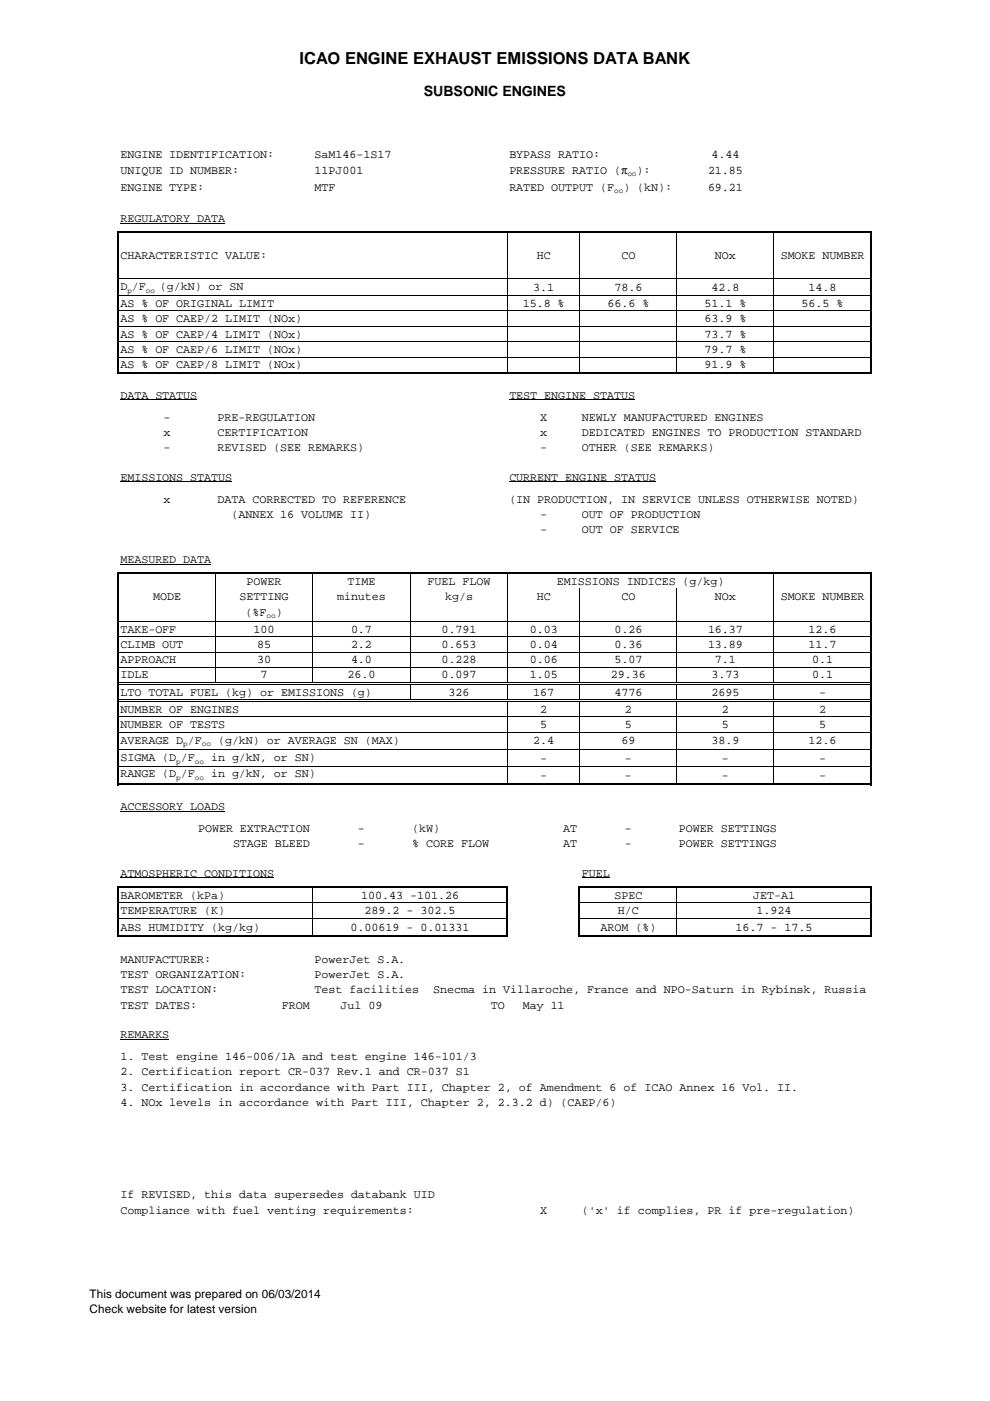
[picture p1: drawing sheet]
<svg xmlns="http://www.w3.org/2000/svg" width="210mm" height="297mm" viewBox="0 0 210 297" stroke-linecap="round" stroke-linejoin="round" font-family="sans-serif">
<defs><g id="words">
<text font-size="3.5" x="63.5" y="13.5">ICAO ENGINE EXHAUST EMISSIONS DATA BANK</text>
<text font-size="3" x="89.9" y="20.4">SUBSONIC ENGINES</text>
<g font-size="2.5">
<text x="25.5" y="33.5">ENGINE IDENTIFICATION:</text>
<text x="66.7" y="33.5">SaM146-1S17</text>
<text x="108" y="33.5">BYPASS RATIO:</text>
<text x="150.9" y="33.5">4.44</text>
<text x="25.5" y="40.6">ENGINE TYPE:</text>
<text x="25.5" y="36.9">UNIQUE ID NUMBER:</text>
<text x="66.7" y="40.6">MTF</text>
<text x="66.7" y="36.9">11PJ001</text>
<text x="108" y="40.5">RATED OUTPUT (F</text>
<text x="108" y="36.9">PRESSURE RATIO (π</text>
<text x="132.2" y="40.5">) (kN):</text>
<text x="135" y="36.9">):</text>
<text x="150.1" y="36.9">21.85</text>
<text x="150.1" y="40.6">69.21</text>
<text x="25.5" y="47">REGULATORY DATA</text>
<text x="25.5" y="54.9">CHARACTERISTIC VALUE:</text>
<text x="113.8" y="54.9">HC</text>
<text x="131.8" y="54.9">CO</text>
<text x="151.6" y="54.9">NOx</text>
<text x="165.5" y="54.9">SMOKE NUMBER</text>
<text x="25.5" y="61.6">D /F</text>
<text x="25.5" y="65.1">AS % OF ORIGINAL LIMIT</text>
<text x="33.9" y="61.6">(g/kN) or SN</text>
<text x="110.8" y="65.1">15.8 %</text>
<text x="113.1" y="61.6">3.1</text>
<text x="128.8" y="65.1">66.6 %</text>
<text x="130.3" y="61.6">78.6</text>
<text x="149.4" y="65.1">51.1 %</text>
<text x="150.9" y="61.6">42.8</text>
<text x="170" y="65.1">56.5 %</text>
<text x="171.4" y="61.6">14.8</text>
<text x="25.5" y="68.3">AS % OF CAEP/2 LIMIT (NOx)</text>
<text x="25.5" y="71.6">AS % OF CAEP/4 LIMIT (NOx)</text>
<text x="149.4" y="68.3">63.9 %</text>
<text x="149.4" y="71.6">73.7 %</text>
<text x="25.5" y="74.8">AS % OF CAEP/6 LIMIT (NOx)</text>
<text x="149.4" y="74.8">79.7 %</text>
<text x="25.5" y="78.1">AS % OF CAEP/8 LIMIT (NOx)</text>
<text x="149.4" y="78.1">91.9 %</text>
<text x="25.5" y="84.5">DATA STATUS</text>
<text x="34.7" y="89.2">-</text>
<text x="46.1" y="89.2">PRE-REGULATION</text>
<text x="108" y="84.5">TEST ENGINE STATUS</text>
<text x="114.6" y="89.2">X</text>
<text x="123.4" y="89.2">NEWLY MANUFACTURED ENGINES</text>
<text x="34.7" y="92.4">x</text>
<text x="34.7" y="95.7">-</text>
<text x="46.1" y="92.4">CERTIFICATION</text>
<text x="46.1" y="95.7">REVISED (SEE REMARKS)</text>
<text x="114.6" y="92.4">x</text>
<text x="114.6" y="95.7">-</text>
<text x="123.4" y="92.4">DEDICATED ENGINES TO PRODUCTION STANDARD</text>
<text x="123.4" y="95.7">OTHER (SEE REMARKS)</text>
<text x="25.5" y="101.9">EMISSIONS STATUS</text>
<text x="108" y="101.9">CURRENT ENGINE STATUS</text>
<text x="34.7" y="106.6">x</text>
<text x="46.1" y="106.6">DATA CORRECTED TO REFERENCE</text>
<text x="108" y="106.6">(IN PRODUCTION, IN SERVICE UNLESS OTHERWISE NOTED)</text>
<text x="49.1" y="109.8">(ANNEX 16 VOLUME II)</text>
<text x="114.6" y="113.1">-</text>
<text x="114.6" y="109.8">-</text>
<text x="123.4" y="113.1">OUT OF SERVICE</text>
<text x="123.4" y="109.8">OUT OF PRODUCTION</text>
<text x="25.5" y="119.3">MEASURED DATA</text>
<text x="52.3" y="124">POWER</text>
<text x="73.7" y="124">TIME</text>
<text x="90.6" y="124">FUEL FLOW</text>
<text x="118.1" y="124">EMISSIONS INDICES (g/kg)</text>
<text x="32.5" y="127.2">MODE</text>
<text x="50.8" y="127.2">SETTING</text>
<text x="52.1" y="130.6">(%F</text>
<text x="58.5" y="130.6">)</text>
<text x="71.5" y="127.2">minutes</text>
<text x="94.4" y="127.2">kg/s</text>
<text x="113.8" y="127.2">HC</text>
<text x="131.8" y="127.2">CO</text>
<text x="151.6" y="127.2">NOx</text>
<text x="165.5" y="127.2">SMOKE NUMBER</text>
<text x="25.5" y="134.1">TAKE-OFF</text>
<text x="25.5" y="137.4">CLIMB OUT</text>
<text x="53.8" y="134.1">100</text>
<text x="54.5" y="137.4">85</text>
<text x="74.4" y="134.1">0.7</text>
<text x="74.4" y="137.4">2.2</text>
<text x="93.6" y="134.1">0.791</text>
<text x="93.6" y="137.4">0.653</text>
<text x="112.3" y="134.1">0.03</text>
<text x="112.3" y="137.4">0.04</text>
<text x="130.3" y="134.1">0.26</text>
<text x="130.3" y="137.4">0.36</text>
<text x="150.1" y="134.1">16.37</text>
<text x="150.1" y="137.4">13.89</text>
<text x="171.4" y="134.1">12.6</text>
<text x="171.4" y="137.4">11.7</text>
<text x="25.5" y="140.6">APPROACH</text>
<text x="25.5" y="143.8">IDLE</text>
<text x="54.5" y="140.6">30</text>
<text x="55.2" y="143.8">7</text>
<text x="73.7" y="143.8">26.0</text>
<text x="74.4" y="140.6">4.0</text>
<text x="93.6" y="140.6">0.228</text>
<text x="93.6" y="143.8">0.097</text>
<text x="112.3" y="140.6">0.06</text>
<text x="112.3" y="143.8">1.05</text>
<text x="129.5" y="143.8">29.36</text>
<text x="130.3" y="140.6">5.07</text>
<text x="150.9" y="143.8">3.73</text>
<text x="151.6" y="140.6">7.1</text>
<text x="172.2" y="140.6">0.1</text>
<text x="172.2" y="143.8">0.1</text>
<text x="25.5" y="147.5">LTO TOTAL FUEL (kg) or EMISSIONS (g)</text>
<text x="95.1" y="147.5">326</text>
<text x="113.1" y="147.5">167</text>
<text x="130.3" y="147.5">4776</text>
<text x="150.9" y="147.5">2695</text>
<text x="173.7" y="147.5">-</text>
<text x="25.5" y="151.1">NUMBER OF ENGINES</text>
<text x="25.5" y="154.4">NUMBER OF TESTS</text>
<text x="114.6" y="151.1">2</text>
<text x="114.6" y="154.4">5</text>
<text x="132.5" y="151.1">2</text>
<text x="132.5" y="154.4">5</text>
<text x="153.1" y="151.1">2</text>
<text x="153.1" y="154.4">5</text>
<text x="173.7" y="151.1">2</text>
<text x="173.7" y="154.4">5</text>
<text x="25.5" y="161.4">SIGMA (D /F</text>
<text x="25.5" y="157.8">AVERAGE D /F</text>
<text x="44.7" y="161.4">in g/kN, or SN)</text>
<text x="46.2" y="157.8">(g/kN) or AVERAGE SN (MAX)</text>
<text x="113.1" y="157.8">2.4</text>
<text x="114.6" y="161.5">-</text>
<text x="131.8" y="157.8">69</text>
<text x="132.5" y="161.5">-</text>
<text x="150.9" y="157.8">38.9</text>
<text x="153.1" y="161.5">-</text>
<text x="171.4" y="157.8">12.6</text>
<text x="173.7" y="161.5">-</text>
<text x="25.5" y="164.8">RANGE (D /F</text>
<text x="44.7" y="164.8">in g/kN, or SN)</text>
<text x="114.6" y="165.1">-</text>
<text x="132.5" y="165.1">-</text>
<text x="153.1" y="165.1">-</text>
<text x="173.7" y="165.1">-</text>
<text x="25.5" y="171.7">ACCESSORY LOADS</text>
<text x="42" y="176.4">POWER EXTRACTION</text>
<text x="49.4" y="179.6">STAGE BLEED</text>
<text x="75.9" y="176.4">-</text>
<text x="75.9" y="179.6">-</text>
<text x="87.4" y="176.4">(kW)</text>
<text x="87.4" y="179.6">% CORE FLOW</text>
<text x="119.4" y="176.4">AT</text>
<text x="119.4" y="179.6">AT</text>
<text x="132.5" y="176.4">-</text>
<text x="132.5" y="179.6">-</text>
<text x="143.9" y="176.4">POWER SETTINGS</text>
<text x="143.9" y="179.6">POWER SETTINGS</text>
<text x="25.5" y="185.8">ATMOSPHERIC CONDITIONS</text>
<text x="123.4" y="185.8">FUEL</text>
<text x="25.5" y="190.5">BAROMETER (kPa)</text>
<text x="76.6" y="190.5">100.43 -101.26</text>
<text x="130.3" y="190.5">SPEC</text>
<text x="159.7" y="190.5">JET-A1</text>
<text x="25.5" y="193.7">TEMPERATURE (K)</text>
<text x="25.5" y="197.4">ABS HUMIDITY (kg/kg)</text>
<text x="74.3" y="197.4">0.00619 - 0.01331</text>
<text x="77.3" y="193.7">289.2 - 302.5</text>
<text x="127.3" y="197.4">AROM (%)</text>
<text x="131" y="193.7">H/C</text>
<text x="156" y="197.4">16.7 - 17.5</text>
<text x="160.4" y="193.7">1.924</text>
<text x="25.5" y="204.1">MANUFACTURER:</text>
<text x="25.5" y="207.3">TEST ORGANIZATION:</text>
<text x="66.7" y="204.1">PowerJet S.A.</text>
<text x="66.7" y="207.3">PowerJet S.A.</text>
<text x="25.5" y="210.6">TEST LOCATION:</text>
<text x="25.5" y="213.9">TEST DATES:</text>
<text x="59.8" y="213.9">FROM</text>
<text x="66.7" y="210.6">Test facilities</text>
<text x="72.2" y="213.9">Jul 09</text>
<text x="91.9" y="210.6">Snecma in Villaroche, France and NPO-Saturn in Rybinsk, Russia</text>
<text x="104.1" y="213.9">TO</text>
<text x="110.8" y="213.9">May 11</text>
<text x="25.5" y="220.1">REMARKS</text>
<text x="25.5" y="224.7">1. Test engine 146-006/1A and test engine 146-101/3</text>
<text x="25.5" y="228">2. Certification report CR-037 Rev.1 and CR-037 S1</text>
<text x="25.5" y="231.3">3. Certification in accordance with Part III, Chapter 2, of Amendment 6 of ICAO Annex 16 Vol. II.</text>
<text x="25.5" y="234.5">4. NOx levels in accordance with Part III, Chapter 2, 2.3.2 d) (CAEP/6)</text>
<text x="25.5" y="254.1">If REVISED, this data supersedes databank UID</text>
<text x="25.5" y="257.3">Compliance with fuel venting requirements:</text>
<text x="114.6" y="257.3">X</text>
<text x="123.4" y="257.3">('x' if complies, PR if pre-regulation)</text>
<text x="19" y="275.2">This document was prepared on 06/03/2014</text>
<text x="19" y="278.3">Check website for latest version</text>
</g>
<g font-size="1.7">
<text x="130.2" y="41">oo</text>
<text x="133" y="37.3">oo</text>
<text x="27" y="62">p</text>
<text x="30.9" y="62">oo</text>
<text x="56.5" y="131.1">oo</text>
<text x="37.4" y="161.9">p</text>
<text x="38.9" y="158.2">p</text>
<text x="41.3" y="161.9">oo</text>
<text x="42.8" y="158.2">oo</text>
<text x="37.4" y="165.3">p</text>
<text x="41.3" y="165.3">oo</text>
</g>
</g></defs>
<g fill="none" stroke="#000" stroke-width=".21">
<path d="M25.2 59h159.2M25.5 47.3h22.3M107.5 49.4v29.5M122.9 49.4v29.5M143.4 49.4v29.5M164 49.4v29.5M25.2 62.7h159.2M25.2 65.9h159.2M25.2 69.2h159.2M25.2 72.5h159.2M25.2 75.7h159.2M25.5 84.8h16.3"/>
<path d="M108 84.8h26.7M25.5 102.2h23.7M25.5 119.6h19.3M108 102.2h31.1M25.2 131.7h159.2M25.2 135h159.2M25.2 138.2h159.2M45.6 121.8v22.8M66.2 121.8v22.8M86.9 121.8v22.8M107.5 121.8v22.8M122.9 124.8v19.8"/>
<path d="M143.4 124.8v19.8M164 121.8v22.8M25.2 141.5h159.2M25.2 144.7h159.2M25.2 145.1h159.2M25.2 148.4h159.2M25.2 148.8h159.2M25.2 152h159.2M25.2 155.3h159.2M25.2 158.9h159.2M86.9 145.2v3.1M107.5 145.2v3.1"/>
<path d="M107.5 148.9v17.2M122.9 145.2v3.1M122.9 148.9v17.2M143.4 145.2v3.1M143.4 148.9v17.2M164 145.2v3.1M164 148.9v17.2M25.2 162.5h159.2M25.5 172h22.3M25.2 191.4h82.1M25.2 194.8h82.1M25.5 186.1h32.6"/>
<path d="M66.2 188.3v9.9M123.1 191.4h61.3M123.1 194.8h61.3M123.4 186.1h5.9M143.4 188.3v9.9M25.5 220.4h10.4"/>
</g>
<g fill="none" stroke="#000" stroke-width=".42">
<path d="M25 49v30.3M25.2 49.2h159.6M184.6 49.4v29.9M25.2 79.1h159.6M25 121.3v45.2M25.2 121.5h159.6M184.6 121.8v44.7M25.2 166.3h159.6M25 187.9v10.7M25.2 188.1h82.5M25.2 198.4h82.5M107.5 188.3v10.3"/>
<path d="M122.9 187.9v10.7M123.1 188.1h61.7M123.1 198.4h61.7M184.6 188.3v10.3"/>
</g>
<use href="#words"/>
</svg>
